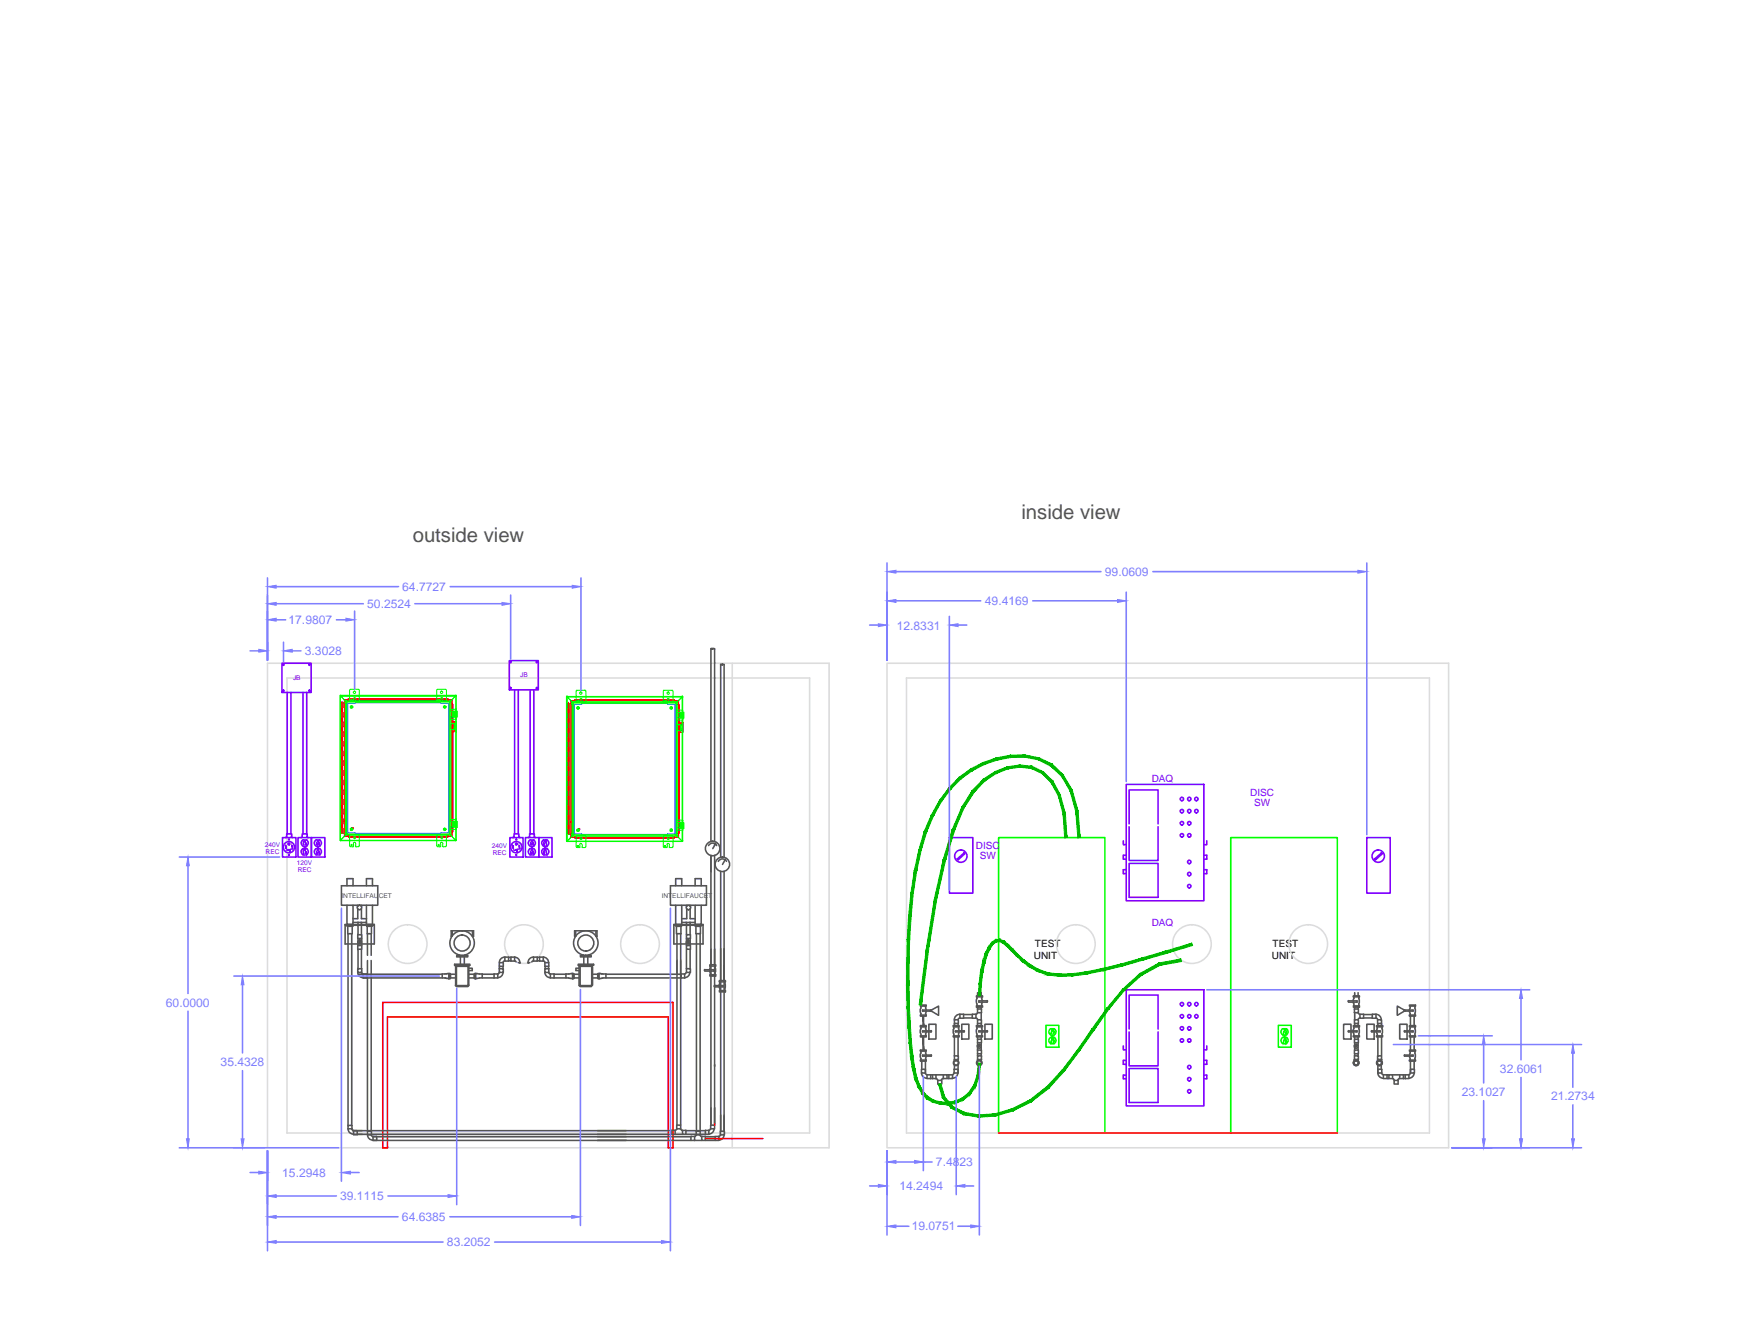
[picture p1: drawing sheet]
<svg xmlns="http://www.w3.org/2000/svg" width="279mm" height="216mm" viewBox="0 0 279 216" stroke-linecap="round" stroke-linejoin="round" font-family="sans-serif">
<defs><g id="words">
<g font-size="3.3" fill="#545454">
<text x="164.3" y="83.5">inside view</text>
<text x="66.4" y="87.2">outside view</text>
</g>
<g font-size="1.9" fill="#7f7fff">
<text x="64.7" y="95">64.7727</text>
<text x="177.7" y="92.6">99.0609</text>
<text x="46.4" y="100.3">17.9807</text>
<text x="59.1" y="97.7">50.2524</text>
<text x="144.2" y="101.2">12.8331</text>
<text x="158.4" y="97.3">49.4169</text>
<text x="49" y="105.3">3.3028</text>
<text x="26.7" y="161.8">60.0000</text>
<text x="35.5" y="171.4">35.4328</text>
<text x="241.3" y="172.5">32.6061</text>
<text x="235.1" y="176.2">23.1027</text>
<text x="249.5" y="176.9">21.2734</text>
<text x="45.4" y="189.2">15.2948</text>
<text x="144.7" y="191.3">14.2494</text>
<text x="150.6" y="187.5">7.4823</text>
<text x="54.7" y="192.9">39.1115</text>
<text x="64.7" y="196.3">64.6385</text>
<text x="146.7" y="197.8">19.0751</text>
<text x="71.9" y="200.3">83.2052</text>
</g>
<g font-size="1.6" fill="#7f00ff">
<text x="185.3" y="125.7">DAQ</text>
<text x="201.1" y="128">DISC</text>
<text x="201.7" y="129.6">SW</text>
<text x="157" y="136.6">DISC</text>
<text x="157.6" y="138.2">SW</text>
<text x="185.3" y="148.9">DAQ</text>
</g>
<g font-size="1.6">
<text x="166.3" y="154.2">UNIT</text>
<text x="166.5" y="152.3">TEST</text>
<text x="204.6" y="154.2">UNIT</text>
<text x="204.7" y="152.3">TEST</text>
</g>
<g font-size="1.1" fill="#7f00ff">
<text x="47.1" y="109.3">JB</text>
<text x="83.7" y="108.9">JB</text>
<text x="42.6" y="136.1">240V</text>
<text x="42.7" y="137.4">REC</text>
<text x="79.1" y="136.3">240V</text>
<text x="79.3" y="137.5">REC</text>
<text x="47.8" y="139">120V</text>
<text x="47.9" y="140.2">REC</text>
</g>
<g font-size="1.1" fill="#545454">
<text x="54.9" y="144.3">INTELLIFAUCET</text>
<text x="106.4" y="144.3">INTELLIFAUCET</text>
</g>
</g></defs>
<!-- layer: Chamber -->
<g fill="none" stroke="#dcdcdc" stroke-width=".25">
<path d="M43 106.6h90.4v77.9h-90.4zM46.2 109h84v73.1h-84zM117.8 106.6v77.9M142.7 106.6h90.3v77.9h-90.3zM145.8 109h84.1v73.1h-84.1zM82 153.9a3.1 3.1 0 0 1 .1-4.4 3.1 3.1 0 0 1 4.3 0 3.1 3.1 0 0 1 .2 4.4M82.7 154.5a3.1 3.1 0 0 0 3.1 0"/>
<circle cx="65.6" cy="151.8" r="3.1"/>
<circle cx="102.9" cy="151.8" r="3.1"/>
<circle cx="173.1" cy="151.8" r="3.1"/>
<circle cx="191.7" cy="151.8" r="3.1"/>
<circle cx="210.4" cy="151.8" r="3.1"/>
</g>
<!-- layer: FRONT_DOOR -->
<g fill="none" stroke="#f00" stroke-width=".17">
<path d="M54.9 113.7v.8M54.9 115.3v.8M54.9 116.9v.7M54.9 118.4v.8M54.9 120v.8M55 113h.1M55 114.5h.2v.8h-.2M55 119.2h.2v.8h-.2M55 117.6h.2v.8h-.2M55 116.1h.2v.8h-.2M55.4 112.6h.1zM55.4 112.6v21.8h.1l-.1 .1"/>
<path d="M55.4 113h-.2v.7h-.2M55.4 112.5l.1 .1-.1-.1h17.3M56 112.5h.1M56.1 112.4v-.1h15.8l.2 .1M56.1 112.4h.1M72.1 112.4h.1M72.6 112.6h.1v21.8M72.7 112.5l-.1 .1M72.7 116h.7v1.6h-.7M72.7 112.6h-.1M72.7 113.1h.1M72.7 113.1l.1 1.2z"/>
<path d="M72.8 116v1.6M72.8 115.3v.7M72.8 117.6v14.4M73 117.3l.1 .1 .2-.1M73 117.3v-1l.1-.2 .2 .2v1M91.4 113.9v.8M91.4 115.4v.8M91.4 117v.8M91.4 118.6v.7M91.4 113.1h.1M91.5 114.7h.1v.7h-.1M91.5 119.3h.1v.8h-.1"/>
<path d="M91.5 117.8h.1v.8h-.1M91.5 116.2h.1v.8h-.1M91.5 113.1h.1M91.8 112.7l.1 .1zM91.8 112.7l.1 21.9M91.8 113.1h-.2v.8h-.1M91.9 112.6v.2v-.2h17.2l-.1 .2M92.5 112.6h.1M92.5 112.6l.1-.1h15.8l.1 .1M92.5 112.6h-.1M92.6 112.5h15.8M92.6 112.5l-.1 .1"/>
<path d="M108.4 112.5l.1 .1M108.5 112.6h.1M109 112.8l.1-.1v21.9M109.1 113.3h.1M109.1 116.1h.8v1.7h-.8M109.1 112.7l-.1 .1M109.2 113.3l.1 1.2zM109.2 113.3h.1M109.2 116.1v1.7M109.3 115.5v.6M109.3 117.8v14.4M109.4 117.4l.1 .1 .2-.1"/>
<path d="M109.4 116.4v1M109.7 116.4l-.2-.1-.1 .1M109.7 116.4v1M54.9 121.5v.8M54.9 123.1v.8M54.9 124.7v.7M54.9 126.2v.8M54.9 127.7v.9M54.9 129.3v.8M54.9 130.9v.7M54.9 132.4v.8M55 133.2h.2v.8h.2"/>
<path d="M55 131.6h.2v.8h-.2M55 130.1h.2v.8h-.2M55 128.6h.2v.7h-.2M55 127h.2v.7h-.2M55 125.4h.2v.8h-.2M55 123.9h.2v.8h-.2M55 122.3h.2v.8h-.2M55 120.8h.2v.7h-.2M55.4 132v.1M55.4 134.4h.1l-.1 .1M55.4 134.5h17.3l-.1-.1 .1 .1M56.1 134.5v.1h15.8l.2-.1"/>
<path d="M56.1 134.5v.1M56.1 134.5h.1M56.1 134.6h.1M72.1 134.5h.1M72.1 134.5l-.2 .1h-15.8M72.6 134.4h.1zM72.7 133.8l.1-.1zM72.7 133.8h.1M72.8 133v.7M91.4 120.1v.8M91.4 121.7v.8M91.4 123.2v.8"/>
<path d="M91.4 124.8v.8M91.4 126.4v.7M91.4 127.9v.8M91.4 129.5v.7M91.4 131v.8M91.4 132.6v.7M91.5 133.3h.1v.8h.2M91.5 131.8h.1v.8h-.1M91.5 130.2h.1v.8h-.1M91.5 128.7h.1v.8h-.1M91.5 127.1h.1v.8h-.1M91.5 125.6h.1v.8h-.1"/>
<path d="M91.5 124h.1v.8h-.1M91.5 122.5h.1v.7h-.1M91.5 120.9h.1v.8h-.1M91.8 132.2h.1M91.8 134.6l.1-.1v.1M91.9 134.6h17.2l-.1-.1 .1 .1M92.4 134.6l.1 .1M92.6 134.7v.1M108.4 134.7l-15.8 .1M108.5 134.6h.1M108.5 134.6l-.1 .1h-15.8l-.1-.1 .1 .2M108.5 134.6l-.1 .2"/>
<path d="M108.5 134.6v.1M109 134.5l.1 .1zM109.2 134h.1M109.3 133.8l-.1 .2zM109.3 133.2v.6"/>
</g>
<!-- layer: BODY -->
<g fill="none" stroke="#0f0" stroke-width=".17">
<path d="M54.7 111.9h.1M54.8 111.9h.1M54.8 111.8v.1zM54.8 111.8h18.5v.1M54.8 111.9l.6 .7-.6-.7h18.5l-.6 .6M54.8 111.9h-.1v23.2l.7-.7M54.9 114.5h.2v.8h-.2zM54.9 116.1h.2v.8h-.2zM54.9 117.6h.2v.8h-.2zM54.9 119.2h.2v.8h-.2zM55.1 113v.7h-.2v-.7h.3M56.2 111v.8"/>
<path d="M56.4 110.8l-.2 .2M56.4 110.8h1.3l.1 .2M57.8 111v.8M70.2 111v.8M71.7 110.8l.1 .2M71.7 110.8h-1.3l-.2 .2M71.8 111v.8M72.7 112.6l.7-.7v2.4M72.7 114.3h.8v1h-.8M72.8 115.6h.5M72.8 114h.5M72.9 114.7v.2"/>
<path d="M73 117.3h.1M73 116.3h.1M73 114.8l.2-.1-.1 .3zM73 116.3h.1v1h-.1zM73.1 115h.1M73.2 114.7l-.2 .1 .1 .1M73.2 114.7h.1M73.2 114.7l.1 .2-.2 .1M73.3 114l.1 .1M73.3 114.7l.1 .2-.2 .1zM73.3 111.9h.1M73.3 111.8v.1"/>
<path d="M73.4 111.9h-.1M73.4 115.5l-.1 .1M73.4 115.3v.7M73.4 117.6v14.4M91.1 112l.1 .1M91.2 112h.1M91.2 112h18.5M91.2 112.1l.7 .6-.7-.7h18.5l-.6 .7M91.2 112.1l-.1-.1v23.2l.8-.6-.7 .6M91.4 114.7h.1v.7h-.1zM91.4 116.2h.1v.8h-.1zM91.4 117.8h.1v.8h-.1z"/>
<path d="M91.4 119.3h.1v.8h-.1zM91.5 113.1v.8h-.1v-.8h.2M92.8 110.9l-.1 .2v.9M92.9 111h1.2M94.1 110.9l.1 .2M94.2 111.1v.9M106.8 110.9l-.1 .2v.9M106.9 111h1.2M108.1 110.9l.1 .2M108.3 111.1v.9M109.1 112.7l.7-.7v2.5M109.1 114.5h.9v1h-.9"/>
<path d="M109.3 115.8h.4M109.3 114.2h.4M109.4 114.8v.2M109.4 117.5h.1M109.4 116.5h.1M109.4 114.9l.3-.1-.2 .3zM109.5 116.5v1zM109.5 115.1h.1M109.6 114.8l-.1 .1v.2M109.7 114.8v.2l-.1 .1M109.7 114.8l.1 .2-.1 .2-.1-.1zM109.7 114.2l.1 .1"/>
<path d="M109.7 112h.1M109.8 112l-.1 .1M109.8 115.7l-.1 .1M109.8 115.5v.6M109.8 117.8v14.4M54.8 135.1h.1M54.8 135l-.1 .1M54.8 135v.2h18.5l-.6-.8 .6 .6M54.8 135v.2M54.9 120.8h.2v.7h-.2zM54.9 122.3h.2v.8h-.2zM54.9 123.9h.2v.8h-.2z"/>
<path d="M54.9 125.4h.2v.8h-.2zM54.9 127h.2v.7h-.2zM54.9 128.6h.2v.7h-.2zM54.9 130.1h.2v.8h-.2zM54.9 131.6h.2v.8h-.2zM55.1 134v-.8h-.2v.8h.3M55.4 134.4l-.6 .6M56.2 135.9l.2 .2M56.2 135.2v.8M56.9 135.6l-.1 .5h-.4M57.2 136l.1 .1M57.2 135.6l-.2-.2-.2 .2"/>
<path d="M57.2 135.6v.4M57.3 136.1h.4M57.8 135.9l-.1 .2M57.8 135.2v.8M70.2 135.9l.2 .2M70.2 135.2v.8M70.4 136.1h.4M70.9 135.6v.4l-.1 .1M71.2 136l.1 .1h.4M71.2 135.6l-.2-.2-.2 .2M71.2 135.6v.4M71.8 135.9l-.1 .2"/>
<path d="M71.8 135.2v.8M72.7 132h.8v1h-.8M72.8 133.3h.5M72.8 131.7h.5M72.9 132.4v.2M73 132.4h.2l-.1 .3zM73.1 132.7h.1M73.2 132.4l-.2 .1 .1 .1M73.2 132.4h.1M73.2 132.4l.1 .2-.2 .1M73.3 132.4l.1 .2-.2 .1zM73.3 135l.1 .1"/>
<path d="M73.3 135v.2M73.3 131.7l.1 .1M73.3 135.1h.1M73.4 133v2.1l-.1-.1M73.4 133.2l-.1 .1M91.2 135.2h.1M91.2 135.2v.1h18.5l-.6-.7 .6 .6M91.2 135.2v.1M91.2 135.2h-.1M91.4 120.9h.1v.8h-.1zM91.4 122.5h.1v.7h-.1zM91.4 124h.1v.8h-.1z"/>
<path d="M91.4 125.6h.1v.8h-.1zM91.4 127.1h.1v.8h-.1zM91.4 128.7h.1v.8h-.1zM91.4 130.2h.1v.8h-.1zM91.4 131.8h.1v.8h-.1zM91.5 134.1v-.8h-.1v.8h.2M92.7 135.3v.8l.1 .2M93.3 135.8l-.1 .4-.3 .1M93.6 136.2l.5 .1M93.6 135.8l-.2-.2-.2 .2M93.7 135.8v.4M94.2 136.1l-.1 .2"/>
<path d="M94.2 135.3v.8M106.7 135.3v.9l.5 .1M107.3 136.2l-.1 .1M107.3 135.8v.4M107.6 136.2l.1 .1M107.7 135.8l-.2-.2-.2 .2M107.7 135.8v.4M107.8 136.3h.3M108.2 136.1l-.1 .2M108.3 135.3v.8M109.1 132.2h.9v1h-.9M109.3 133.5h.4"/>
<path d="M109.3 131.9h.4M109.4 132.5v.2M109.4 132.6l.3-.1-.2 .3zM109.5 132.8h.1M109.6 132.5l-.1 .1v.2M109.7 132.5l.1 .2-.1 .2-.1-.1zM109.7 132.5v.2l-.1 .1M109.7 135.2h.1M109.7 135.2v.1M109.7 131.8l.1 .1M109.8 133.2v2h-.1M109.8 133.4l-.1 .1"/>
<circle cx="57" cy="111.3" r=".19"/>
<circle cx="71" cy="111.3" r=".19"/>
<circle cx="73.1" cy="114.8" r=".23"/>
<circle cx="93.4" cy="111.4" r=".19"/>
<circle cx="107.5" cy="111.4" r=".19"/>
<circle cx="109.6" cy="114.9" r=".23"/>
<circle cx="56.6" cy="135.9" r=".11"/>
<circle cx="70.6" cy="135.9" r=".11"/>
<circle cx="73.1" cy="132.5" r=".23"/>
<circle cx="93" cy="136" r=".11"/>
<circle cx="107" cy="136" r=".11"/>
<circle cx="109.6" cy="132.6" r=".23"/>
</g>
<!-- layer: FRONT_DOOR -->
<g fill="none" stroke="#f00" stroke-width=".16">
<path d="M55 113h.1M55 113v20.9v-20.9M55.1 113.7v.8M55.1 115.3v.8M55.1 116.9v.7M55.1 118.4v.8M55.1 120v.8M55.4 113h.1v21h-.1M55.4 113h.1M55.4 112.6h17.3v21.8h-17.3zM56 112.5v.1zM56 112.5h.1"/>
<path d="M72.1 112.5v.1zM72.1 112.5h.1M72.7 113.1h.1M72.8 114.3v1M72.8 116v1.6M91.4 113.1v21h.1v-21M91.4 113.1h.1M91.5 113.9v.8M91.5 115.4v.8M91.5 117v.8M91.5 118.6v.7M91.8 113.1h.1"/>
<path d="M91.8 113.1h.1v21h-.1M91.9 112.7h17.2v21.9h-17.2zM92.5 112.6h-.1M92.5 112.6h.1M108.5 112.6h.1M109.1 113.3h.1M109.3 114.5v1M109.3 116.1v1.7M55.1 121.5v.8M55.1 123.1v.8M55.1 124.7v.7M55.1 126.2v.8"/>
<path d="M55.1 127.7v.9M55.1 129.3v.8M55.1 130.9v.7M55.1 132.4v.8M55.4 132h.1M55.4 132.1h.1M55.4 134h.1M56 134.4v.1zM56 134.5h.1M56.6 133h.2v.3h-.2zM56.7 133.1h.1v.1h-.1zM72.1 134.4v.1z"/>
<path d="M72.1 134.5h.1M72.7 133.8h.1M72.8 132v1M91.5 120.1v.8M91.5 121.7v.8M91.5 123.2v.8M91.5 124.8v.8M91.5 126.4v.7M91.5 127.9v.8M91.5 129.5v.7M91.5 131v.8M91.5 132.6v.7"/>
<path d="M91.8 134.1h.1M91.8 132.2h.1M91.8 132.1h.1M92.4 134.6h.1M92.5 134.6h.1M93.1 133.2h.1v.2h-.1zM108.5 134.6h.1M109.1 134h.1M109.3 132.2v1"/>
<circle cx="93.2" cy="133.3" r=".12"/>
</g>
<!-- layer: BODY -->
<g fill="none" stroke="#0f0" stroke-width=".16">
<path d="M55 113v.7M55 114.5v.8M55 116.1v.8M55 117.6v.8M55 119.2v.8M55 113v21M55.1 115.3h.1M55.1 116.1h.1M55.1 114.5h.1M55.1 113.7h.1M55.1 116.9h.1M55.1 118.4h.1"/>
<path d="M55.1 117.6h.1M55.1 120h.1M55.1 119.2h.1M55.4 112.6l.2 .2M55.5 113l.2 .1v20.7l-.2 .2M55.6 112.8h.2M55.6 112.8l.2 .1M55.6 112.8l.1 .1M55.6 112.8h16.8M55.7 112.9h.1M55.7 112.9v21.2M55.8 112.8h.1"/>
<path d="M55.8 112.9h.1M55.8 112.8h16.5M55.8 112.9v21.2M56.2 111.8v.8l.2 .2M56.4 113.6h.3v.1h-.3zM56.5 112.5h.2l-.1 .1zM56.8 112.8l.1-.6 .1-.1 .2 .1v.6h.1M57.8 111.8v.8l-.1 .2M70.2 111.8v.8l.2 .2M70.5 112.5h.2l-.1 .1zM70.8 112.8l.1-.6 .1-.1 .2 .1 .1 .6M71.4 113.5h.3l.1 .2-.1 .1h-.3l-.1-.1z"/>
<path d="M71.4 113.6h.2v.1h-.2zM71.5 113.6l.1 .1-.1 .1zM71.8 111.8v.8l-.1 .2M72.3 112.9h.1M72.3 112.8h.1M72.3 112.9v21.2M72.4 112.9h.1M72.4 112.9v21.2M72.4 112.8h-.1M72.4 112.8l-.1 .1M72.4 112.8v.1M72.4 112.7h-16.8v21.5h16.8"/>
<path d="M72.5 112.7v21.5M72.7 112.6l-.3 .2M72.7 112.5l-.3 .3M72.8 114.3v1M72.8 114h-.4v.4l.6 .1M73 114.7h.3l.1 .1-.4 .1M73 116.3h-.3l-.2 .2v.7l.5 .1M73 114.6h.1M73 115h.1M73 114.5h.1M73 115.2h.1M73 115.2l-.6 .1v.3h.4"/>
<path d="M73 114.5v.5M73 115v.2M73 115.2h.4M73 114.5h.4M73 114.6h.4M73 115.1h.4M73 116.4h.1M73 117.2h.1M73 117h.1M73 117.1h.1M73.1 114.8h.2v.1h-.2zM73.4 114.6h.1"/>
<path d="M73.4 115h.1M73.4 114.3v1M73.4 116v1.6M73.5 114.3v1M91.2 112h18.5v23.2h-18.5zM91.4 113.1v.8M91.4 114.7v.7M91.4 116.2v.8M91.4 117.8v.8M91.4 119.3v.8M91.5 113.1v21M91.5 115.4h.1"/>
<path d="M91.5 116.2h.1M91.5 114.7h.1M91.5 113.9h.1M91.5 117h.1M91.5 118.6h.1M91.5 117.8h.1M91.5 119.3h.1M91.9 112.7l.2 .2M91.9 113.1l.2 .2v20.6l-.2 .2M92 112.8h16.9v21.6h-16.9zM92.1 112.9l.1 .1M92.1 112.9v.1"/>
<path d="M92.1 112.9h16.8M92.1 113h.1M92.1 113h16.7M92.1 113v21.2M92.2 113h.1M92.2 113v21.3M92.2 113h16.5M92.7 112v.8l.2 .1h.4v-.5l.1-.1 .3 .1v.5h.5v-.9M92.8 113.7l.2-.1 .1 .1v.2l-.1 .1-.2-.1zM92.9 113.7h.2v.2h-.2zM92.9 112.6h.2v.2h-.2zM106.7 112v.8l.2 .1h.4v-.5l.2-.1 .2 .1v.5h.5l.1-.9"/>
<path d="M106.9 112.6h.2v.2h-.2zM107.8 113.7l.2-.1 .1 .1v.2l-.1 .1-.2-.1zM107.9 113.7h.1v.2h-.1zM107.9 113.7h.1v.2l-.2-.1zM108.7 113h.1M108.7 113v21.3M108.8 113h.1M108.8 114.5l.6 .1M108.8 113v21.2M108.8 115.8h.5M108.8 114.2h.5M108.9 112.9l-.2 .1"/>
<path d="M108.9 112.9l-.1 .1M108.9 117.2l.1 .2 .4 .1M109.1 112.7l-.2 .2M109.2 114.5v1M109.4 114.9h.4l-.1 .2h-.3M109.4 116.5h-.4l-.1 .2M109.4 114.8h.1M109.4 115.2h.1M109.4 114.8v.4M109.4 114.6h.1M109.4 115.3h.1M109.4 115.3l-.6 .1"/>
<path d="M109.4 114.7h.4M109.4 114.6h.4M109.4 115.3h.4M109.4 114.6v.2M109.4 115.2v.1M109.5 117.1h.1M109.5 116.6h.1M109.5 117.3h.1M109.5 117.2h.1M109.5 117.4h.1M109.5 115l.1-.1 .1 .1zM109.5 114.9h.2v.2h-.2z"/>
<path d="M109.5 114.9l.2 .1-.1 .1zM109.8 115.2h.1M109.8 114.8h.1M109.8 114.5v1M109.8 116.1v1.7M109.9 114.5v1M54.8 135.1h18.5M55 120.8v.7M55 122.3v.8M55 123.9v.8M55 125.4v.8M55 127v.7"/>
<path d="M55 128.6v.7M55 130.1v.8M55 131.6v.8M55 133.2v.8M55.1 123.1h.1M55.1 122.3h.1M55.1 127h.1M55.1 126.2h.1M55.1 124.7h.1M55.1 125.4h.1M55.1 123.9h.1M55.1 130.9h.1"/>
<path d="M55.1 130.1h.1M55.1 129.3h.1M55.1 128.6h.1M55.1 121.5h.1M55.1 120.8h.1M55.1 127.7h.1M55.1 133.2h.1M55.1 131.6h.1M55.1 132.4h.1M55.6 134.2l-.2 .2M55.7 134.1l-.1 .1M55.7 134.1h.1"/>
<path d="M55.7 134.1h16.7M55.8 134.1l-.2 .1M55.8 134.1h.1M55.8 134.1h16.5M56.2 135.2v-.9l.2-.1h1.4v1M56.4 133.3h.3l-.2 .1zM56.4 133.2h.3v.2h-.3zM56.4 133.2h.2v.2h-.2zM56.9 134.6l.1-.1 .2 .1v.2h-.3zM70.2 135.2v-.9l.2-.1h1.4v1M70.9 134.6l.1-.1 .2 .1v.2h-.3zM71.4 133.2l.1-.1 .2 .1 .1 .1-.1 .2h-.2h-.1l-.1-.2z"/>
<path d="M71.4 133.2h.2v.2h-.2zM71.4 133.3l.1-.1 .1 .1-.1 .1zM72.3 134.1l.1 .1M72.3 134.1h.1M72.4 134.1v.1M72.4 134.1h.1M72.4 134.2l.3 .2-.3-.2M72.8 132v1M72.8 131.7h-.4v.4l.6 .1M73 132.4h.3l.1 .1-.4 .1M73 132.7h.1M73 132.3h.1"/>
<path d="M73 132.2h.1M73 132.9h.1M73 132.9l-.6 .1v.3h.4M73 132.2v.5M73 132.7v.2M73 132.9h.4M73 132.2h.4M73 132.3h.4M73 132.8h.4M73.1 132.4h.2v.2h-.2zM73.1 132.4l.2 .1-.1 .1zM73.3 135.1h-18.5v-23.2h18.5v23.2"/>
<path d="M73.4 132.3h.1M73.4 132.7h.1M73.4 132v1M73.5 132v1M91.4 120.9v.8M91.4 122.5v.7M91.4 124v.8M91.4 125.6v.8M91.4 127.1v.8M91.4 128.7v.8M91.4 130.2v.8M91.4 131.8v.8"/>
<path d="M91.4 133.3v.8M91.5 123.2h.1M91.5 122.5h.1M91.5 127.1h.1M91.5 126.4h.1M91.5 124.8h.1M91.5 125.6h.1M91.5 124h.1M91.5 131h.1M91.5 130.2h.1M91.5 129.5h.1M91.5 128.7h.1"/>
<path d="M91.5 121.7h.1M91.5 120.9h.1M91.5 127.9h.1M91.5 133.3h.1M91.5 131.8h.1M91.5 120.1h.1M91.5 132.6h.1M92.1 134.4l-.2 .2M92.1 134.2v.2M92.1 134.2h.1M92.1 134.2h16.7M92.2 134.2l-.1 .2"/>
<path d="M92.2 134.2h.1M92.2 134.3l-.1 .1M92.2 134.3h16.5M92.7 135.3v-.8l.2-.2 1.3 .1v.9M92.9 133.3h.2v.2h-.2zM92.9 133.4h.2v.1h-.2zM93.4 134.7h.2l.1 .1-.1 .1h-.2l-.1-.1zM106.7 135.3v-.8l.2-.2 1.3 .1 .1 .9M107.4 134.7h.2l.1 .1-.1 .1h-.2zM107.9 133.3h.1v.2h-.1zM107.9 133.3h.1v.2h-.2zM108.7 134.2l.2 .2"/>
<path d="M108.7 134.2h.1M108.7 134.3l.2 .1M108.8 134.2l.1 .2M108.8 134.2h.1M108.8 132.2l.6 .1M108.8 133.5h.5M108.8 131.9h.5M108.9 134.4l.2 .2M109.2 132.2v1M109.4 132.6h.4v.1l-.4 .1M109.4 132.9h.1M109.4 132.4h.1"/>
<path d="M109.4 132.5v.4M109.4 132.3h.1M109.4 133h.1M109.4 133l-.6 .1M109.4 132.4h.4M109.4 132.3h.4M109.4 132.9h.4M109.4 132.3v.1M109.4 132.9v.1M109.4 133h.4M109.5 132.7l.1-.1 .1 .1zM109.5 132.6h.2v.1h-.2z"/>
<path d="M109.8 132.4h.1M109.8 132.9h.1M109.8 132.2v1M109.9 132.2v1"/>
<circle cx="56.5" cy="113.6" r=".12"/>
<circle cx="56.5" cy="113.7" r=".24"/>
<circle cx="71.5" cy="113.6" r=".12"/>
<circle cx="56.5" cy="133.3" r=".24"/>
<circle cx="71.5" cy="133.3" r=".12"/>
<circle cx="93" cy="133.5" r=".22"/>
<circle cx="93" cy="133.5" r=".12"/>
<circle cx="107.9" cy="133.4" r=".24"/>
<circle cx="109.6" cy="132.7" r=".12"/>
</g>
<!-- layer: PANEL -->
<path d="M55.9 113.1h1.2v-.1l15.1 .1v20.8h-1.3v.1l-15-.1zM55.9 113.1v20.8M72.2 113.1v20.8M92.3 113.2h1.3v-.1h13.8v.1h1.2v20.9h-1.2h-15.1zM92.4 113.2v20.9M108.6 113.2v20.9" fill="none" stroke="#007fff" stroke-width=".16"/>
<!-- layer: Table -->
<path d="M61.6 161.1h46.7v23.4h-.8v-21h-45.2v21h-.7zM113.5 183h9.2M114.9 180.7v.2M160.6 182.1h54.5" fill="none" stroke="#f00" stroke-width=".25"/>
<!-- layer: INTERIOR EQUIP -->
<g fill="none" stroke="#0f0" stroke-width=".25">
<path d="M160.6 134.6h17.1v47.5h-17.1zM198 134.6h17.1v47.5h-17.1zM168.2 164.8h2.1v3.5h-2.1zM169 165.4a.57 .57 0 0 0 0 1M169 167.8h.6M169 166.4h.6M169 165.4h.6M169.6 167.8a.57 .57 0 0 0 0-1h-.6a.56 .56 0 0 0 0 1M169.6 165.4a.57 .57 0 0 1 0 1M205.6 164.8h2.1v3.5h-2.1zM206.3 166.8a.57 .57 0 0 0 0 1M206.3 165.4a.57 .57 0 0 0 0 1"/>
<path d="M206.4 167.8h.5M206.4 166.4h.5M206.4 165.4h.5M206.4 166.8h.5M206.9 166.8a.57 .57 0 0 1 0 1M206.9 165.4a.57 .57 0 0 1 0 1"/>
<circle cx="169.3" cy="166.6" r=".06"/>
<circle cx="206.6" cy="166.6" r=".06"/>
</g>
<!-- layer: INTERIOR ELEC EQUIP -->
<g fill="none" stroke="#7f00ff" stroke-width=".25">
<path d="M152.7 134.6h3.8v9h-3.8zM153.9 138l.2 .2M155 137.1l.2 .1M155.1 137.1l-1.1 1M155.2 137.2l-1.1 1M180.7 135.2v.6h.5M181.2 126.1h12.4v18.7h-12.4zM181.2 139.8h-.5v.6h.5M181.2 137.5h-.5v.6h.5M181.6 132.4v-5.4h4.7v5.4M181.6 132.9v5.4h4.7v-5.4M181.6 138.8h4.7v5.5h-4.7z"/>
<path d="M193.6 139.8h.5v.6h-.5M193.6 137.5h.5v.6h-.5M194.1 135.2v.6h-.5M219.9 134.6h3.7v9h-3.7zM221.1 138l.1 .2M222.2 137.1l.1 .1M222.2 137.1l-1.1 1M222.3 137.2l-1.1 1M181.2 159.1h12.4v18.7h-12.4zM180.7 168.1v.7h.5M181.2 170.5h-.5v.6h.5M181.2 172.8h-.5v.6h.5"/>
<path d="M181.6 165.4v-5.4h4.7v5.4M181.6 165.9v5.5h4.7v-5.5M181.6 171.8h4.7v5.4h-4.7zM193.6 170.5h.5v.6h-.5M193.6 172.8h.5v.6h-.5M194.1 168.1v.7h-.5"/>
<circle cx="154.6" cy="137.6" r=".99"/>
<circle cx="190.1" cy="128.4" r=".28"/>
<circle cx="190.1" cy="132.3" r=".28"/>
<circle cx="190.1" cy="130.4" r=".28"/>
<circle cx="190.1" cy="134.3" r=".28"/>
<circle cx="191.3" cy="132.3" r=".28"/>
<circle cx="191.3" cy="128.4" r=".28"/>
<circle cx="191.3" cy="130.4" r=".28"/>
<circle cx="191.3" cy="134.3" r=".28"/>
<circle cx="191.3" cy="138.6" r=".28"/>
<circle cx="192.4" cy="128.4" r=".28"/>
<circle cx="192.4" cy="130.4" r=".28"/>
<circle cx="221.7" cy="137.6" r=".99"/>
<circle cx="191.3" cy="140.5" r=".28"/>
<circle cx="191.3" cy="142.5" r=".28"/>
<circle cx="190.1" cy="165.3" r=".28"/>
<circle cx="190.1" cy="163.4" r=".28"/>
<circle cx="190.1" cy="167.3" r=".28"/>
<circle cx="190.1" cy="161.4" r=".28"/>
<circle cx="191.3" cy="173.5" r=".28"/>
<circle cx="191.3" cy="171.5" r=".28"/>
<circle cx="191.3" cy="161.4" r=".28"/>
<circle cx="191.3" cy="163.4" r=".28"/>
<circle cx="191.3" cy="165.3" r=".28"/>
<circle cx="191.3" cy="175.4" r=".28"/>
<circle cx="191.3" cy="167.3" r=".28"/>
<circle cx="192.4" cy="161.4" r=".28"/>
<circle cx="192.4" cy="163.4" r=".28"/>
</g>
<!-- layer: INTERIOR EQUIP -->
<g fill="#0f0" stroke="#0f0" stroke-width=".16">
<path d="M206.7 165.5v.1zM206.7 165.6v.1z"/>
<path d="M206.7 165.6v.1zM206.6 165.7h.1v-.1zM206.6 165.6h.1l-.1 .1z"/>
<path d="M206.6 165.6h.1zM206.6 165.6h.1z"/>
<path d="M206.4 165.9h.1l-.1 .3zM206.5 165.9l-.1 .3h.1z"/>
<path d="M206.4 167.3h.1l-.1 .3zM206.5 167.3l-.1 .3h.1z"/>
<path d="M206.7 166.9v.1zM206.7 166.9v.1zM206.7 167h.1z"/>
<path d="M206.7 167v.1zM206.6 167.1h.1zM206.6 167h.1z"/>
<path d="M206.6 166.9l.1 .1zM206.6 166.9l.1 .1v-.1z"/>
<path d="M206.8 165.9h.1l-.1 .2zM206.9 165.9l-.1 .2z"/>
<path d="M206.8 167.3h.1l-.1 .3zM206.9 167.3l-.1 .3h.1z"/>
<path d="M169.3 165.5l.1 .1zM169.3 165.6h.1zM169.3 165.6l.1 .1z"/>
<path d="M169.3 165.6l.1 .1h-.1zM169.2 165.7h.1v-.1zM169.2 165.6h.1l-.1 .1z"/>
<path d="M169.2 165.6h.1zM169.2 165.6h.1z"/>
<path d="M169.1 165.9h.1l-.1 .3zM169.2 165.9l-.1 .3h.1z"/>
<path d="M169.1 167.3h.1l-.1 .3zM169.2 167.3l-.1 .3h.1z"/>
<path d="M169.3 166.9h.1l-.1 .1zM169.4 166.9l-.1 .1zM169.3 167l.1 .1z"/>
<path d="M169.3 167l.1 .1zM169.2 167.1h.1zM169.2 167h.1z"/>
<path d="M169.2 166.9l.1 .1zM169.2 166.9l.1 .1v-.1z"/>
<path d="M169.4 165.9h.2l-.2 .2zM169.6 165.9l-.2 .2h.2z"/>
<path d="M169.4 167.3h.2l-.2 .3zM169.6 167.3l-.2 .3h.2z"/>
</g>
<!-- layer: INTERIOR PLUMB EQUIP -->
<g fill="none" stroke="#545454" stroke-width=".25">
<path d="M157.2 159.6v.5M157.8 159.6v.5M217.9 159.6v.5M218.5 159.6v.5M148.1 164.9h.9v.2h-.9zM148.1 166.5h.9v.2h-.9zM148.1 161.6h.9v.1h-.9zM148.1 163.2h.9v.2h-.9zM148.1 168.8h.9v.2h-.9zM148.1 170.4h.9v.2h-.9zM148.1 165.3l-.1 .3 .1 .6M148.1 162l-.1 .3 .1 .6"/>
<path d="M148.1 169l-.1 .6 .1 .6M148.1 161.7v.3M148.1 162.9v.3M148.1 165.1v.3M148.1 166.3v.2M148.1 170.2v.2M148.2 172.5a.87 .87 0 0 0 .9 .8M148.3 170.6v1.3M148.8 172.5l.3 .2M148.9 170.6v1.9h-.7v-.6h.7M148.9 165.3l.1 .4M148.9 162l.1 .4"/>
<path d="M148.9 169.3l.1 .3M148.9 161.7v.3M148.9 162.9v.3M148.9 165.1v.3M148.9 166.3v.2M148.9 169v.3M148.9 170.2v.2M149 165.9l-.1 .3M149 162.6l-.1 .3M149 169.8l-.1 .4M149.4 164.7h1.2v2.3h-1.2zM149.7 162.5l1.3-.8v1.5z"/>
<path d="M149.7 172.8v.6M149.8 165.7v.2M149.8 162.3v.2M149.8 169.6v.2M149.8 165.7h-1.4v.2h1.4M149.8 162.4h-1.4v.1h1.4M149.8 169.6h-1.4v.2h1.4M150 172.8v.6M150.5 173.4l.3 .3M150.6 172.8v.6h-1.5v-.6h2.6M150.8 173.7h.7v.6h-.7zM151.7 173.4l-.3 .3"/>
<path d="M151.7 173.4v-.6h.6v.6M152.3 172.8h.9v.6h-1.5M152.6 172.8v.6M153.3 164.9h1v.2h-1zM153.3 166.5h1v.2h-1zM153.4 165.3l-.1 .3 .1 .6M153.4 165.1v.3M153.4 166.3v.2M153.5 171.9h.6v.6h-.6zM153.5 172.5l-.3 .2M153.5 163.9h.6v.6h-.6zM153.5 166.7v3.6"/>
<path d="M153.5 169.7h.6v.6h-.6M153.5 164.5v.4M153.5 170.3v.3M153.5 171.2v.7M154.1 172.5a.87 .87 0 0 1-.9 .8M154.1 164.5v.4M154.1 166.7v3M154.1 170.3v.3M154.1 171.2v1.3M154.2 165.3l.1 .4M154.2 165.1v.3M154.2 166.3v.2"/>
<path d="M154.3 165.9l-.1 .3M154.4 163.6l-.3 .3M154.4 163.1a.87 .87 0 0 0-.9 .8M154.4 163.1h.6v.6h-.6zM154.7 164.7h1.1v2.3h-1.1zM155 163.1h1.4M155 163.6h1.4M155.1 165.7v.2h-1.4v-.2h1.4M156.4 163.1h.6v.6h-.6zM157 163.6l.2 .3M157.1 161.7h.9v.2h-.9zM157.1 160.1h.9v.2h-.9z"/>
<path d="M157.1 164.9h.9v.2h-.9zM157.1 166.5h.9v.2h-.9zM157.1 165.3l-.1 .3 .1 .6M157.2 160.3l-.2 .5 .1 .6M157.2 161.4v.3M157.2 165.1v.3M157.2 166.3v.2M157.2 162.8l-.2 .3M157.2 164.5h.7v-.6h-.7v1M157.2 168.8h.7v.6h-.7M157.2 167.1h.7v.5h-.7M157.2 169.7h.7v.6h-.7z"/>
<path d="M157.2 162.2h.7v.6h-.7M157.2 161.9v.9M157.2 166.7v1.4M157.2 168.3v1.4M157.2 170.3v.3M157.8 161.9v.3M157.8 162.8v1.1M157.8 164.5v.4M157.8 166.7v.4M157.8 167.6v.5M157.8 168.3v.5M157.8 169.4v.3"/>
<path d="M157.8 170.3v.3M157.9 160.5l.1 .4M157.9 165.3l.1 .4M157.9 160.3v.2M157.9 161.4v.3M157.9 165.1v.3M157.9 166.3v.2M158 161.1l-.1 .3M158 165.9l-.1 .3M158.4 164.7h1.2v2.3h-1.2zM158.8 160.9v.2M158.8 165.7v.2"/>
<path d="M158.8 165.7h-1.3v.2h1.3M158.8 160.9h-1.3v.2h1.3M216.1 164.7h1.2v2.3h-1.2zM216.9 160.9v.2M216.9 165.7v.2M216.9 165.7h1.4v.2h-1.4M216.9 160.9h1.4v.2h-1.4M217.7 165.9l.1 .3M217.7 161.1l.1 .3M217.7 161.7h1v.2h-1zM217.7 160.1h1v.2h-1zM217.7 164.9h1v.2h-1z"/>
<path d="M217.7 166.5h1v.2h-1zM217.8 160.5l-.1 .4M217.8 165.3l-.1 .4M217.8 160.3v.2M217.8 161.4v.3M217.8 165.1v.3M217.8 166.3v.2M217.9 163.9h.6v.6h-.6zM217.9 168.8h.6v.6h-.6zM217.9 167.1h.6v.5h-.6zM217.9 162.2h.6v.6h-.6zM217.9 161.9v.3"/>
<path d="M217.9 162.8v1.1M217.9 164.5v.4M217.9 166.7v.4M217.9 167.6v.5M217.9 168.3v.5M217.9 169.4v.3M217.9 170.3v.3M218.5 161.9v.3M218.5 164.5v.4M218.5 166.7v.4M218.5 167.6v.5M218.5 168.3v.5"/>
<path d="M218.5 169.4v.3M218.5 170.3v.3M218.5 162.8l.2 .3M218.5 170.3h-.6h.6v-.6h-.6v.9M218.5 165.3l.2 .6-.2 .3M218.5 160.5l.2 .3-.2 .6M218.6 160.3v.2M218.6 161.4v.3M218.6 165.1v.3M218.6 166.3v.2M218.7 163.6l-.2 .3M218.8 163.1h.5v.6h-.5z"/>
<path d="M219.3 163.1h1.4M219.3 163.6h1.4M219.9 164.7h1.1v2.3h-1.1zM220.6 165.7v.2h1.4v-.2h-1.3M220.7 163.1h.6v.6h-.6zM221.3 163.6l.3 .3M221.3 163.1a.87 .87 0 0 1 .9 .8M221.4 164.9h1v.2h-1zM221.4 166.5h1v.2h-1zM221.4 165.9l.1 .3M221.5 165.3l-.1 .4M221.5 165.1v.3"/>
<path d="M221.5 166.3v.2M221.6 163.9h.6v.6h-.6zM221.6 170.3h.6M221.6 172.5a.87 .87 0 0 0 .9 .8M221.6 171.9h.7v.6h-.7zM221.6 164.5v.4M221.6 166.7v3M221.6 170.3v.3M221.6 171.2v1.3M222.2 170.3v.3M222.2 171.2v.7M222.2 166.7v3.6"/>
<path d="M222.2 169.7h-.6v.6h.6M222.2 172.5l.3 .2M222.2 164.5v.4M222.3 165.3l.1 .6-.1 .3M222.3 165.1v.3M222.3 166.3v.2M223.1 172.8v.6M223.4 173.4v-.6h.6v.6M223.4 172.8h-.9v.6h1.5M224 173.4l.3 .3M224 172.8h2.6v.6h-1.5v-.6M224.3 173.7h.6v.6h-.6z"/>
<path d="M224.8 161.7l1.2 .8-1.2 .7zM225.1 173.4l-.3 .3M225.1 164.7h1.2v2.3h-1.2zM225.7 172.8v.6M225.9 165.7v.2M225.9 162.3v.2M225.9 169.6v.2M225.9 162.4h1.4v.1h-1.4M225.9 165.7h1.4v.2h-1.4M225.9 169.6h1.4v.2h-1.4M226 172.8v.6M226.7 164.9h1v.2h-1z"/>
<path d="M226.7 166.5h1v.2h-1zM226.7 161.6h1v.1h-1zM226.7 163.2h1v.2h-1zM226.7 168.8h1v.2h-1zM226.7 170.4h1v.2h-1zM226.7 165.9l.1 .3M226.7 162.6l.1 .3M226.7 169.8l.1 .4M226.8 165.3l-.1 .4M226.8 162l-.1 .4M226.8 169l-.1 .6M226.8 161.7v.3"/>
<path d="M226.8 162.9v.3M226.8 165.1v.3M226.8 166.3v.2M226.8 170.2v.2M226.9 172.5l-.3 .2M226.9 170.6v1.9h.6v-.6h-.6M226.9 163.4v1.5M226.9 166.7v2.1M227.5 172.5a.87 .87 0 0 1-.9 .8M227.5 163.4v1.5M227.5 166.7v2.1M227.5 170.6v1.3"/>
<path d="M227.6 165.3l.1 .6-.1 .3M227.6 162l.1 .6-.1 .3M227.6 169.3l.1 .6-.1 .3M227.6 161.7v.3M227.6 162.9v.3M227.6 165.1v.3M227.6 166.3v.2M227.6 169v.3M227.6 170.2v.2"/>
<circle cx="153.8" cy="170.9" r=".44"/>
<circle cx="153.8" cy="170.9" r=".36"/>
<circle cx="157.5" cy="168.2" r=".11"/>
<circle cx="157.5" cy="170.9" r=".44"/>
<circle cx="157.5" cy="170.9" r=".36"/>
<circle cx="157.5" cy="168.2" r=".32"/>
<circle cx="218.1" cy="168.2" r=".32"/>
<circle cx="218.1" cy="170.9" r=".36"/>
<circle cx="218.1" cy="170.9" r=".44"/>
<circle cx="218.1" cy="168.2" r=".11"/>
<circle cx="221.9" cy="170.9" r=".44"/>
<circle cx="221.9" cy="170.9" r=".36"/>
</g>
<g fill="#545454" stroke="#545454" stroke-width=".16">
<path d="M148.4 163.4l.2 1.5v-1.5zM148.4 163.4l.2 1.5h-.2z"/>
<path d="M148.4 166.7l.2 2.1v-2.1zM148.4 166.7l.2 2.1h-.2z"/>
</g>
<!-- layer: EXTERIOR PLUMB EQUIP -->
<g fill="none" stroke="#545454" stroke-width=".25">
<path d="M114.4 104.3v31M114.7 104.3h-.3h.5v31M115.9 106.8v31M116.2 106.8h-.3v.1l.6-.1v31M114.4 137.5v43.4M114.9 135.6v.3M114.9 137.5v43.2M115.1 135.6l-.4 .8M115.3 135.9a.74 .74 0 0 0-1.3 0M116.7 138.1l-.5 .9M116.9 138.5a.74 .74 0 0 0-1.4 0M54.9 142.4h5.9v3.1h-5.9z"/>
<path d="M55.5 148.6h4.7v3.2h-4.7zM55.5 148.7h4.7M55.8 145.5v3.1h1v-3.1M55.8 142.4v-1.1h1v1.1M55.9 148.6v.3h.8v-.3M55.9 148.9v1.2h.8v-1.2M56 150.1v30.8M56.6 150.1v30.8M56.8 148.3h2.1M57.5 156.3a.87 .87 0 0 0 .9 .9M57.5 155.7h.7v.6h-.7zM57.5 152h.7v.6h-.7z"/>
<path d="M57.5 150.3h.7v.6h-.7zM57.5 146.1v1.6h-.7M57.5 145.5v.2M57.6 148.3v2M57.6 150.9v.4M57.6 151.5v.5M57.6 152.6v3.1M57.6 156.6h13.5M58.1 156.3l.3 .3M58.1 146.1v1.6h.8M58.1 145.5v.2M58.1 148.3v2"/>
<path d="M58.1 152.6v3.1M58.2 150.9v.4M58.2 151.5v.5M58.4 156.6v.6h12.7M58.4 156.6h.6v.6M58.9 142.4v-1.1h1v1.1M58.9 145.5v3.1M59 148.6v.3h.8v-.3M59.1 148.9v1.2h.6v-1.2M59.1 150.1v3.5M59.1 154.4v27.4M59.7 150.1v3.5"/>
<path d="M59.7 154.4v27.4M59.9 145.5v3.1M72.2 156.5h.2v.8h-.2zM72.2 156.5l-1.1 .1v.6l1.1 .1M72.2 156.7h.2M72.2 157.2h.2M72.7 149.6v.9M73.1 155h2.5v.2h-2.5zM73.3 158.4l.1 .2M73.3 156.6h-.9v.6h.9M73.3 155.4v3M73.4 158.4h.1"/>
<path d="M73.4 155.4v3M73.4 155.2l-.1 .2M73.4 155.3v.1M73.5 153.7h1.7v.1h-1.7zM73.5 158.6h1.7M73.5 155.3h1.7M73.9 153.5v.2M74.1 153.8v1.2M74.7 153.8v1.2M74.8 153.5v.2M75.2 155.2l.2 .2v3M75.2 155.3l.1 3.1"/>
<path d="M75.3 158.4h-1.8M75.4 158.4l-.2 .2M75.4 155.6h.6v.4h-.6M75.4 156.6h.9v.6h-.9M76 149.6v.9h.2v-.9h-3.6v.9h.1M76.3 156.5h.2v.8h-.2zM76.3 156.7h.2M76.3 157.2h.2M76.5 156.5l1.1 .1v.6l-1.1 .1M77.6 156.6h1.9M80.1 156.6v.6h-2.5M80.1 156.6h-.6v.6"/>
<path d="M80.3 155.7h.7v.6h-.7M80.3 154.8h.7v.5h-.7zM80.3 155.3v1M80.3 156.3l-.3 .3M80.9 155.3v.4M80.9 156.3a.87 .87 0 0 1-.9 .9M81.2 154.5l-.3 .2M81.2 153.9a.87 .87 0 0 0-.9 .8M81.2 153.9h.6v.6h-.6zM81.8 153.9h.4M81.8 154.5h.4M82.2 153.9h.6v.6h-.6z"/>
<path d="M82.8 154.5l.2 .1M82.8 153.9a.87 .87 0 0 1 .8 .8M83.4 154.8h.3M85.2 154.8h-.3M85.8 154.5l-.3 .1M85.8 153.9a.87 .87 0 0 0-.9 .8M85.8 153.9h.6v.6h-.6zM86.4 153.9h.4M86.4 154.5h.4M86.8 153.9h.6v.6h-.6zM87.4 154.5l.2 .2M87.4 153.9a.87 .87 0 0 1 .8 .8"/>
<path d="M87.6 156.3a.87 .87 0 0 0 .9 .9M87.6 155.7h.7v.6h-.7zM87.6 154.8h.7v.5h-.7zM87.7 155.3v.4M88.2 156.3l.3 .3M88.2 155.3v.4M89.1 156.6h1.9M89.1 157.2v-.6h-.6v.6h2.5M92.1 156.5h.2l-.1 .8h-.1zM92.1 156.5l-1.1 .1v.6l1.1 .1M92.1 156.7h.2M92.1 157.2h.2"/>
<path d="M92.6 149.6v.9h-.2v-.9h3.6v.9h-.1M93 155h2.5v.2h-2.5zM93.1 155.6h-.5v.4h.5M93.1 156.6h-.8v.6h.8M93.1 158.4l.2 .2M93.3 158.4h.1M93.3 155.4v3M93.3 155.2l-.2 .2v3M93.3 155.3v.1M93.4 153.7h1.7v.1h-1.7zM93.4 158.6h1.7M93.4 155.3h1.7"/>
<path d="M93.4 158.4h1.7M93.8 153.5v.2M93.9 153.8v1.2M94.5 153.8v1.2M94.6 153.5v.2M95.1 155.2l.2 .2M95.1 155.3v.1M95.1 158.4h.1M95.2 155.4v3M95.3 158.4l-.2 .2M95.3 156.6h.9v.6h-.9M95.3 155.4v3"/>
<path d="M95.9 149.6v.9M96.2 156.5h.2v.8h-.2zM96.2 156.7h.2M96.2 157.2h.2M96.4 156.5l1.1 .1v.6l-1.1 .1M97.5 156.6h12.1M107.8 142.4h5.8v3.1h-5.8zM108.4 148.6h4.7v3.2h-4.7zM108.4 148.7h4.7M108.7 142.4v-1.1h1v1.1M108.7 145.5v3.1M108.8 148.6v.3h.8v-.3"/>
<path d="M108.8 148.9v1.2h.7v-1.2M108.9 150.1v30.8M109.5 150.1v30.8M109.7 145.5v3.1M109.7 148.3h2.1M110.1 156.6v.6h-12.6M110.1 156.6h-.5v.6M110.4 156.3l-.3 .3M110.4 152.6v3.7h.7v-.6h-.7M110.4 152h.7v.6h-.7zM110.4 150.3h.7v.6h-.7zM110.4 148.3v2"/>
<path d="M110.4 150.9v.4M110.4 151.5v.5M110.5 146.1v1.6h-.8M110.5 145.5v.2M111 156.3a.87 .87 0 0 1-.9 .9M111 146.1v1.6h.8M111 145.5v.2M111 148.3v2M111 150.9v.4M111 151.5v.5M111 152.6v3.1M111.8 145.5v3.1h1v-3.1"/>
<path d="M111.8 142.4v-1.1h1v1.1M111.9 148.6v.3h.8v-.3M111.9 148.9v1.2h.8v-1.2M112 150.1v31.7M112.6 150.1v31.7M113.4 155.9v.2M113.4 155.9h1.4v.2h-1.4M114.2 156.1l.1 .3M114.2 156.7h.9v.2h-.9zM114.2 155.1h.9v.2h-.9zM114.3 155.5l-.2 .4M114.3 155.3v.2"/>
<path d="M114.3 156.4v.3M114.9 158.4v.2M114.9 158.4h1.4v.3h-1.4M115 155.5l.1 .6-.1 .3M115 155.3v.2M115 156.4v.3M115.7 158.6l.1 .3M115.7 159.2h1v.3h-1zM115.7 157.6h1v.2h-1zM115.8 158.1l-.1 .3M115.8 157.8v.3M115.8 158.9v.3"/>
<path d="M115.9 140.1v41.7M116.5 140.1v41.7M116.6 158.1l.1 .3-.1 .5M116.6 157.8v.3M116.6 158.9v.3M56 181.4a.87 .87 0 0 0 .8 .9M56 180.9h.6v.6h-.6zM56.6 181.4l.2 .3M56.7 181.8h51.3M56.9 182.4h52.9M56.9 181.8v.6h.6v-.6M59.1 182.4a.87 .87 0 0 0 .9 .9"/>
<path d="M59.1 181.8h.6v.6h-.6zM59.7 182.4l.3 .3M60 182.7h51.1M60 183.3h52.9M60 182.7h.6v.6M60 182.7v.6M108 182.4v-.7h.6v.7M108.9 181.4l-.3 .3M108.9 180.9h.6v.6h-.6zM109.5 181.4l.3 .3M109.8 181.7h.5v.7h-.5zM110.3 181.8h3.2"/>
<path d="M111.7 182.7h-.6v.6M111.7 182.7v.6M112 182.4l-.3 .3M112 181.8h.6v.6h-.6zM112.6 182.4l.3 .3M112.9 182.7h.6v.6h-.6zM113.5 182.7h1.5M114 181.7v.7h-3.7M114 181.7h-.5v.7M114.3 181.4l-.3 .3M114.3 180.9h.6v.6h-.6zM114.9 181.4a.87 .87 0 0 1-.9 .9"/>
<path d="M115.6 182.7v.6h-2.1M115.6 182.7h-.6v.6M115.9 181.8h.6v.6h-.6zM115.9 182.4l-.3 .3M116.5 182.4a.87 .87 0 0 1-.9 .9"/>
<circle cx="114.6" cy="136.4" r="1.16"/>
<circle cx="116.2" cy="138.9" r="1.16"/>
<circle cx="57.8" cy="145.9" r=".36"/>
<circle cx="57.9" cy="151.4" r=".32"/>
<circle cx="57.9" cy="151.4" r=".11"/>
<circle cx="74.3" cy="151.6" r="1.29"/>
<circle cx="74.3" cy="151.6" r="1.97"/>
<circle cx="94.2" cy="151.6" r="1.97"/>
<circle cx="94.2" cy="151.6" r="1.29"/>
<circle cx="110.7" cy="151.4" r=".11"/>
<circle cx="110.7" cy="151.4" r=".32"/>
<circle cx="110.7" cy="145.9" r=".36"/>
</g>
<!-- layer: EXTERIOR ELEC EQUIP -->
<g fill="none" stroke="#7f00ff" stroke-width=".25">
<path d="M45.4 106.6h4.7v4.7h-4.7zM46.2 111.3v22.8M46.8 111.3v22.8M48.7 111.3v22.8M49.3 111.3v22.8M81.9 106.2h4.7v4.7h-4.7zM82.8 110.9v23.2M83.4 110.9v23.2M85.3 110.9v23.2M85.9 110.9v23.2M45.4 134.6h2.2v3.2h-2.2zM46.9 134.5l.2 .1"/>
<path d="M46.9 134.5v-.4h-.8v.4l-.2 .1M47.9 134.6h2.2v3.2h-2.2zM48.7 136.4a.57 .57 0 0 0 0 1M48.7 137.4h.6M48.7 136h.6M48.7 136.4h.6M49.3 136.4a.57 .57 0 0 1 0 1M49.3 135a.57 .57 0 0 1 0 1M49.3 135h-.6a.57 .57 0 0 0 0 1M49.4 134.5l.2 .1M49.4 134.5v-.4h-.8v.4l-.2 .1M50.1 134.6h2.2v3.2h-2.2z"/>
<path d="M50.8 136.4a.57 .57 0 0 0 0 1M50.8 135a.57 .57 0 0 0 0 1M50.9 135h.5a.57 .57 0 0 1 0 1M50.9 137.4h.5M50.9 136h.5M50.9 136.4h.5M51.4 136.4a.57 .57 0 0 1 0 1M82 134.6h2.1v3.2h-2.1zM82.6 134.5l-.1 .1M82.7 134.5v-.4h.8v.4l.1 .1M84.5 134.6h2.2v3.2h-2.2zM85.1 134.5l-.1 .1"/>
<path d="M85.2 134.5v-.4h.8v.4l.1 .1M85.3 136.4a.57 .57 0 0 0 0 1M85.3 135a.57 .57 0 0 0 0 1M85.3 137.4h.6M85.3 136h.6M85.3 135h.6M85.3 136.4h.6M85.8 136.4a.57 .57 0 0 1 0 1M85.8 135a.57 .57 0 0 1 0 1M86.7 134.6h2.1v3.2h-2.1zM87.4 136.4a.57 .57 0 0 0 0 1M87.4 137.4h.6"/>
<path d="M87.4 136h.6M87.4 136.4h.6M88 136.4a.57 .57 0 0 1 0 1M88 135a.57 .57 0 0 1 0 1M88 135h-.6a.57 .57 0 0 0 0 1"/>
<circle cx="45.6" cy="111" r=".11"/>
<circle cx="45.6" cy="106.9" r=".11"/>
<circle cx="49.8" cy="111" r=".11"/>
<circle cx="49.8" cy="106.9" r=".11"/>
<circle cx="82.1" cy="110.6" r=".11"/>
<circle cx="82.1" cy="106.4" r=".11"/>
<circle cx="86.4" cy="110.6" r=".11"/>
<circle cx="86.4" cy="106.4" r=".11"/>
<circle cx="46.5" cy="136.2" r=".91"/>
<circle cx="46.5" cy="137.5" r=".06"/>
<circle cx="46.5" cy="135" r=".06"/>
<circle cx="49" cy="136.2" r=".06"/>
<circle cx="51.1" cy="136.2" r=".06"/>
<circle cx="83.1" cy="136.2" r=".91"/>
<circle cx="83.1" cy="137.5" r=".06"/>
<circle cx="83.1" cy="135" r=".06"/>
<circle cx="85.5" cy="136.2" r=".06"/>
<circle cx="87.7" cy="136.2" r=".06"/>
</g>
<g fill="#7f00ff" stroke="#7f00ff" stroke-width=".16">
<path d="M48.9 135.2l.1 .1z"/>
<path d="M48.9 136.6l.1 .1z"/>
<path d="M85.6 135.2h.1z"/>
<path d="M85.6 136.6h.1z"/>
<path d="M87.6 135.2v.1z"/>
<path d="M87.6 136.6v.1z"/>
<path d="M49 135.2v.1zM49 135.2l.1 .1zM49 135.2l.1 .1z"/>
<path d="M49 135.2h.1zM49 135.2h.1z"/>
<path d="M49.2 135.5v.3v-.3zM49.2 135.5v.3z"/>
<path d="M49.2 136.9v.3v-.3zM49.2 136.9v.3z"/>
<path d="M49 136.6v.1zM49 136.6l.1 .1zM49 136.6l.1 .1z"/>
<path d="M49 136.6h.1zM49 136.6h.1z"/>
<path d="M48.8 135.5l.1 .3zM48.8 135.5l.1 .3z"/>
<path d="M48.8 136.9l.1 .3zM48.8 136.9l.1 .3z"/>
<path d="M46.4 135.6l.1 .1v-.2zM46.4 135.6l.1 .1h-.2zM46.3 135.7l.1 .1 .1-.1z"/>
<path d="M46.4 135.8h.1v-.1zM46.5 135.7l.1 .1h-.1zM46.5 135.7l.1 .1v-.1z"/>
<path d="M46.6 135.6l-.1 .1h.1zM46.5 135.5l.1 .1-.1 .1z"/>
<path d="M45.9 136l.2 .4v-.4zM45.9 136l.2 .4h-.2z"/>
<path d="M47 136l.1 .4v-.4zM47 136l.1 .4h-.1z"/>
<path d="M46.3 136.6v.1l.4-.1zM46.3 136.7l.4-.1zM46.5 136.7l.2 .2v-.3zM46.5 136.7l.2 .2h-.2z"/>
<path d="M85.5 135.2h.1zM85.5 135.2h.1zM85.5 135.2v.1l.1-.1z"/>
<path d="M85.5 135.3l.1-.1zM85.6 135.2v.1zM85.6 135.2v.1z"/>
<path d="M85.7 135.5l.1 .3v-.3zM85.7 135.5l.1 .3h-.1z"/>
<path d="M85.7 136.9l.1 .3v-.3zM85.7 136.9l.1 .3h-.1z"/>
<path d="M85.5 136.6h.1zM85.5 136.6h.1zM85.5 136.6v.1l.1-.1z"/>
<path d="M85.6 136.6l-.1 .1zM85.6 136.6v.1zM85.6 136.6v.1z"/>
<path d="M85.3 135.5l.1 .3v-.3zM85.3 135.5l.1 .3h-.1z"/>
<path d="M85.3 136.9l.1 .3v-.3zM85.3 136.9l.1 .3h-.1z"/>
<path d="M82.9 135.6l.1 .1v-.2zM82.9 135.6l.1 .1h-.1zM82.9 135.7v.1l.1-.1z"/>
<path d="M83 135.7l-.1 .1h.1zM83 135.7l.2 .1h-.2zM83 135.7l.2 .1v-.1z"/>
<path d="M83 135.7h.2v-.1zM83 135.5l.2 .1-.2 .1z"/>
<path d="M82.5 136l.1 .4v-.4zM82.5 136l.1 .4h-.1z"/>
<path d="M83.5 136l.1 .4v-.4zM83.5 136l.1 .4h-.1z"/>
<path d="M82.9 136.6v.1l.3-.1zM82.9 136.7l.3-.1zM83.1 136.7l.1 .2v-.3zM83.1 136.7l.1 .2h-.1z"/>
<path d="M87.7 135.2l-.1 .1zM87.7 135.2l.1 .1zM87.7 135.2l.1 .1v-.1z"/>
<path d="M87.7 135.2h.1zM87.7 135.2h.1z"/>
<path d="M87.9 135.5v.3v-.3zM87.9 135.5v.3z"/>
<path d="M87.9 136.9v.3v-.3zM87.9 136.9v.3z"/>
<path d="M87.7 136.6l-.1 .1zM87.7 136.6l.1 .1zM87.7 136.6l.1 .1v-.1z"/>
<path d="M87.7 136.6h.1zM87.7 136.6h.1z"/>
<path d="M87.5 135.5l.1 .3zM87.5 135.5l.1 .3z"/>
<path d="M87.5 136.9l.1 .3zM87.5 136.9l.1 .3z"/>
<path d="M51.1 135.2h.1zM51.1 135.2h.1zM51.1 135.2v.1l.1-.1z"/>
<path d="M51.1 135.3l.1-.1zM51.2 135.2v.1zM51.2 135.2v.1z"/>
<path d="M51.3 135.5l.1 .3v-.3zM51.3 135.5l.1 .3h-.1z"/>
<path d="M51.3 136.9l.1 .3v-.3zM51.3 136.9l.1 .3h-.1z"/>
<path d="M51.1 136.6h.1zM51.1 136.6h.1zM51.1 136.6v.1l.1-.1z"/>
<path d="M51.1 136.7l.1-.1zM51.2 136.6v.1zM51.2 136.6v.1z"/>
<path d="M50.9 135.5l.1 .3v-.3zM50.9 135.5l.1 .3h-.1z"/>
<path d="M50.9 136.9l.1 .3v-.3zM50.9 136.9l.1 .3h-.1z"/>
</g>
<!-- layer: DIMS -->
<g fill="none" stroke="#7f7fff" stroke-width=".25">
<path d="M43 92.9v13.3M44.4 99.6h1.5M44.4 97.1h14M44.4 94.3h19.7M54.1 99.6h1.5M57 98.2v12.6M66.7 97.1h14M72.4 94.3h19.6M82.1 95.7v10.2M93.4 92.9v18.1M142.7 90.5v15.7M144.1 96.6h13.6"/>
<path d="M144.1 91.9h33M152.7 99.1v44M166.1 96.6h13.7M181.2 95.2v30.4M185.4 91.9h33M219.9 90.5v43.7M40.2 104.6h1.4M45.6 103.2v3.2M47 104.6h1.4M139.9 100.5h1.4M154.1 100.5h1.4M28.8 137.8h16.2"/>
<path d="M30.2 139.2v20.5M37.6 156.9h33.1M39 158.3v11M54.9 146v43.9M73.5 158.9v34.8M93.4 159.1v37.9M107.8 146v55.1M194.1 159.1h52M30.2 162.5v20.6M39 172.1v11M148.5 173v15.2M153.8 173v19.1"/>
<path d="M157.5 171.4v27.1M224.1 167.9h30.3M228.1 166.5h11.9M238.6 167.9v6.2M238.6 176.9v6.2M244.7 160.5v9.9M244.7 173.2v9.9M253 169.3v5.5M253 177.6v5.5M28.8 184.5h25.7M40.2 188.5h1.4M43 185v16.1"/>
<path d="M44.4 192.3h9.7M44.4 195.6h19.6M44.4 199.7h26.9M56.4 188.5h1.4M62.4 192.3h9.7M72.4 195.6h19.6M79.6 199.7h26.8M139.9 190.7h1.4M142.7 185v13.5M144.1 186.8h3M144.1 197.1h2.1M148.5 186.8h1.4"/>
<path d="M154.1 197.1h2M155.2 190.7h1.4M233.5 184.5h20.9"/>
</g>
<g fill="#7f7fff" stroke="#7f7fff" stroke-width=".16">
<path d="M41.6 104.4l1.4 .2-1.4 .2z"/>
<path d="M45.6 104.6l1.4-.2v.4z"/>
<path d="M55.6 99.4l1.4 .2-1.4 .3z"/>
<path d="M43 99.6l1.4-.2v.5z"/>
<path d="M43 97.1l1.4-.3v.5z"/>
<path d="M80.7 96.8l1.4 .3-1.4 .2z"/>
<path d="M43 94.3l1.4-.2v.5z"/>
<path d="M92 94.1l1.4 .2-1.4 .3z"/>
<path d="M41.6 188.3l1.4 .2-1.4 .3z"/>
<path d="M54.9 188.5l1.5-.2v.5z"/>
<path d="M43 192.3l1.4-.2v.4z"/>
<path d="M72.1 192.1l1.4 .2-1.4 .2z"/>
<path d="M43 195.6l1.4-.2v.5z"/>
<path d="M92 195.4l1.4 .2-1.4 .3z"/>
<path d="M43 199.7l1.4-.3v.5z"/>
<path d="M106.4 199.4l1.4 .3-1.4 .2z"/>
<path d="M39 156.9l.3 1.4h-.5z"/>
<path d="M38.8 183.1h.5l-.3 1.4z"/>
<path d="M142.7 186.8l1.4-.3v.5z"/>
<path d="M147.1 186.5l1.4 .3-1.4 .2z"/>
<path d="M141.3 190.4l1.4 .3-1.4 .2z"/>
<path d="M153.8 190.7l1.4-.3v.5z"/>
<path d="M142.7 197.1l1.4-.2v.5z"/>
<path d="M156.1 196.9l1.4 .2-1.4 .3z"/>
<path d="M152.7 100.5l1.4-.2v.4z"/>
<path d="M141.3 100.3l1.4 .2-1.4 .2z"/>
<path d="M179.8 96.4l1.4 .2-1.4 .2z"/>
<path d="M142.7 96.6l1.4-.2v.4z"/>
<path d="M218.4 91.7l1.5 .2-1.5 .2z"/>
<path d="M142.7 91.9l1.4-.2v.4z"/>
<path d="M238.4 183.1h.5l-.3 1.4z"/>
<path d="M238.6 166.5l.3 1.4h-.5z"/>
<path d="M244.4 183.1h.5l-.2 1.4z"/>
<path d="M244.7 159.1l.2 1.4h-.5z"/>
<path d="M252.8 183.1h.5l-.3 1.4z"/>
<path d="M253 167.9l.3 1.4h-.5z"/>
<path d="M30.2 137.8l.3 1.4h-.5z"/>
<path d="M30 183.1h.5l-.3 1.4z"/>
</g>
<!-- layer: HOSE -->
<g fill="#00b800" stroke="#00b800" stroke-width=".16">
<path d="M149.1 152l-1.3 9.5 .4 .1zM149.1 152l.4 .1-1.3 9.5zM150.3 144.3l-1.2 7.7 .4 .1zM150.3 144.3h.4l-1.2 7.8zM151.7 138.1l-1.4 6.2h.4zM151.7 138.1l.4 .1-1.4 6.1zM153.2 133.3l-1.5 4.8 .4 .1zM153.2 133.3l.4 .2-1.5 4.7zM154.7 129.7l-1.5 3.6 .4 .2zM154.7 129.7l.4 .2-1.5 3.6zM156.4 127.1l-1.7 2.6 .4 .2zM156.4 127.1l.3 .2-1.6 2.6zM158.2 125.3l-1.8 1.8 .3 .2zM158.2 125.3l.2 .2-1.7 1.8zM158.2 125.3l.2 .2 1.7-1.5zM158.4 125.5l1.7-1.5 .1 .4zM160.1 124l.1 .4 1.8-1.1zM160.2 124.4l1.8-1.1 .2 .3zM162 123.3l.2 .3 1.9-.6zM162.2 123.6l1.9-.6v.3zM164.1 123v.3l1.9-.1zM164.1 123.3l1.9-.1-.1 .4zM166 123.2l-.1 .4 1.9 .5zM165.9 123.6l1.9 .5-.2 .3zM167.8 124.1l-.2 .3 1.8 1.2zM167.6 124.4l1.8 1.2-.3 .2zM169.1 125.8l1.5 2-1.2-2.2zM169.1 125.8l1.5 2-.4 .2zM170.2 128l1.2 2.8-.8-3zM170.2 128l1.2 2.8-.4 .1zM171 130.9l.6 3.7-.2-3.8zM171 130.9l.6 3.7-.3 .1z"/>
<path d="M151 174.3l.9 2-.5-2.1zM151 174.3l.9 2-.3 .2zM151.6 176.5l1.6 1.3-1.3-1.5zM151.6 176.5l1.6 1.3-.2 .3zM153.2 177.8l-.2 .3 2.1 .7zM153 178.1l2.1 .7-.2 .4zM155.1 178.8l-.2 .4h2.5zM154.9 179.2h2.5v.4zM157.4 179.2v.4l2.6-.5zM157.4 179.6l2.6-.5 .1 .3zM160 179.1l.1 .3 2.7-1.1zM160.1 179.4l2.7-1.1 .2 .3zM162.8 178.3l.2 .3 2.7-1.8zM163 178.6l2.7-1.8 .2 .4zM165.7 176.8l.2 .4 2.5-2.5zM165.9 177.2l2.5-2.5 .3 .3zM170.9 171.9l-2.5 2.8 .3 .3zM170.9 171.9l.3 .3-2.5 2.8zM173.3 168.8l-2.4 3.1 .3 .3zM173.3 168.8l.3 .2-2.4 3.2zM175.7 165.4l-2.4 3.4 .3 .2zM175.7 165.4l.3 .2-2.4 3.4zM178.1 162l-2.4 3.4 .3 .2zM178.1 162l.3 .2-2.4 3.4zM180.6 159l-2.5 3 .3 .2zM180.6 159l.3 .2-2.5 3zM180.6 159l.3 .2 2.5-2.7zM183.4 156.5l.2 .3-2.7 2.4zM183.4 156.5l.2 .3 2.9-2zM183.6 156.8l2.9-2 .1 .4zM186.5 154.8l.1 .4 3.4-1zM186.6 155.2l3.4-1v.4z"/>
<path d="M187.6 153.3l4.2-1.3-.1-.4zM187.5 152.9l4.2-1.3-4.1 1.7zM183.8 154.4l3.8-1.1-.1-.4zM183.7 154l3.8-1.1-3.7 1.5zM180.4 155.3l3.4-.9-.1-.4zM180.3 155l3.4-1-3.3 1.3zM177.4 156.1l3-.8-.1-.3zM177.3 155.7l3-.7-2.9 1.1zM174.7 156.6l2.7-.5-.1-.4zM174.7 156.2l2.6-.5-2.6 .9zM172.4 156.9l2.3-.3v-.4zM172.4 156.5l2.3-.3-2.3 .7zM170.3 157l2.1-.1v-.4zM170.3 156.6l2.1-.1-2.1 .5zM168.5 156.7l1.8 .3v-.4zM168.6 156.4l1.7 .2-1.8 .1zM167 156.2l1.5 .5 .1-.3zM167.1 155.9l1.5 .5-1.6-.2zM165.6 155.5l1.4 .7 .1-.3zM165.8 155.1l1.3 .8-1.5-.4zM164.5 154.6l1.1 .9 .2-.4zM164.7 154.3l1.1 .8-1.3-.5zM163.5 153.7l1 .9 .2-.3zM163.5 153.7l.3-.3 .9 .9zM162.7 152.9l.8 .8 .3-.3zM162.7 152.9l.3-.3 .8 .8zM161.9 152.1l.8 .8 .3-.3zM162.2 151.8l.8 .8-1.1-.5zM161.3 151.6l.6 .5 .3-.3zM161.5 151.3l.7 .5-.9-.2zM160.8 151.4l.5 .2 .2-.3zM160.8 151l.7 .3-.7 .1zM160.2 151.5l.6-.1v-.4zM160.1 151.1l.7-.1-.6 .5zM160.1 151.1l-.4 .7 .5-.3zM159.5 151.5l.6-.4-.4 .7zM159.5 151.5l-.2 1 .4-.7zM159.5 151.5l-.2 1-.4-.2zM158.9 152.3l-.1 1.2 .5-1zM158.9 152.3l-.1 1.2-.4-.1zM158.4 153.4v1.4l.4-1.3zM158.4 153.4v1.4l-.4-.1zM158 154.7l.1 1.6 .3-1.5zM158 154.7l.1 1.6h-.4zM157.7 156.3l.2 1.8 .2-1.8zM157.7 156.3l.2 1.8h-.4zM157.5 158.1l.2 2 .2-2zM157.5 158.1l.2 2h-.3z"/>
<path d="M157.4 170.9l.1 2.1 .2-2.1zM157.4 170.9l.1 2.1-.3-.1zM157.2 172.9l-.3 1.8 .6-1.7zM157.2 172.9l-.3 1.8-.3-.2zM156.6 174.5l-.5 1.4 .8-1.2zM156.6 174.5l-.5 1.4-.3-.2zM155.8 175.7l-.8 1.1 1.1-.9zM154.8 176.5l1-.8-.8 1.1zM153.8 177.4l1.2-.6-.2-.3zM153.7 177l1.1-.5-1 .9zM152.5 177.6l1.3-.2-.1-.4zM152.5 177.2l1.2-.2-1.2 .6zM151.3 177.5l1.2 .1v-.4zM151.4 177.2h1.1l-1.2 .3zM150.2 177.2l1.1 .3 .1-.3zM150.3 176.9l1.1 .3h-1.2zM149.2 176.7l1 .5 .1-.3zM149.4 176.4l.9 .5-1.1-.2zM148.4 175.9l.8 .8 .2-.3zM148.4 175.9l.2-.2 .8 .7zM147.7 174.9l.7 1 .2-.2zM147.7 174.9l.4-.2 .5 1zM147.2 173.6l.5 1.3 .4-.2zM147.2 173.6l.3-.2 .6 1.3zM146.8 171.9l.4 1.7 .3-.2zM146.8 171.9l.4-.1 .3 1.6zM146.4 169.9l.4 2 .4-.1zM146.4 169.9h.5l.3 1.9zM146.2 167.6l.2 2.3h.5zM146.2 167.6h.4l.3 2.3zM146 164.9l.2 2.7h.4zM146 164.9h.4l.2 2.7zM145.9 161.8l.1 3.1h.4zM145.9 161.8h.4l.1 3.1zM145.8 158.4l.1 3.4h.4zM145.8 158.4h.4l.1 3.4zM145.9 154.8l-.1 3.6h.4zM145.9 154.8h.3v3.6zM145.9 151v3.8h.3zM145.9 151h.4l-.1 3.8zM146.1 147.2l-.2 3.8h.4zM146.1 147.2l.5 .1-.3 3.7zM146.5 143.5l-.4 3.7 .5 .1zM146.5 143.5h.4l-.3 3.8zM147.1 139.9l-.6 3.6h.4zM147.1 139.9l.4 .1-.6 3.5zM147.8 136.6l-.7 3.3 .4 .1zM147.8 136.6l.4 .1-.7 3.3zM148.7 133.6l-.9 3 .4 .1zM148.7 133.6l.4 .1-.9 3zM149.8 131l-1.1 2.6 .4 .1zM149.8 131l.4 .1-1.1 2.6zM151.1 128.6l-1.3 2.4 .4 .1zM151.1 128.6l.3 .2-1.2 2.3zM152.6 126.6l-1.5 2 .3 .2zM152.6 126.6l.3 .3-1.5 1.9zM154.3 125l-1.7 1.6 .3 .3zM154.3 125l.2 .3-1.6 1.6zM154.3 125l.2 .3 1.6-1.7zM156.1 123.6l.3 .3-1.9 1.4zM156.1 123.6l.3 .3 1.7-1.3zM156.4 123.9l1.7-1.3 .2 .3zM158.1 122.6l.2 .3 2-1.1zM158.3 122.9l2-1.1 .1 .4zM160.3 121.8l.1 .4 2.2-.8zM160.4 122.2l2.2-.8v.4zM162.6 121.4v.4l2.3-.4zM162.6 121.8l2.3-.4v.3zM164.9 121.4v.3l2.2 .1zM164.9 121.7l2.2 .1-.1 .4zM167.1 121.8l-.1 .4 2.3 .6zM167 122.2l2.3 .6-.3 .4zM169.3 122.8l-.3 .4 2 1.4zM169 123.2l2 1.4-.3 .2zM170.7 124.8l1.8 2.2-1.5-2.4zM170.7 124.8l1.8 2.2-.4 .2zM172.1 127.2l1.3 3.2-.9-3.4zM172.1 127.2l1.3 3.2-.4 .1zM173 130.5l.8 4.1-.4-4.2zM173 130.5l.8 4.1-.4 .1z"/>
</g>
<use href="#words"/>
</svg>
